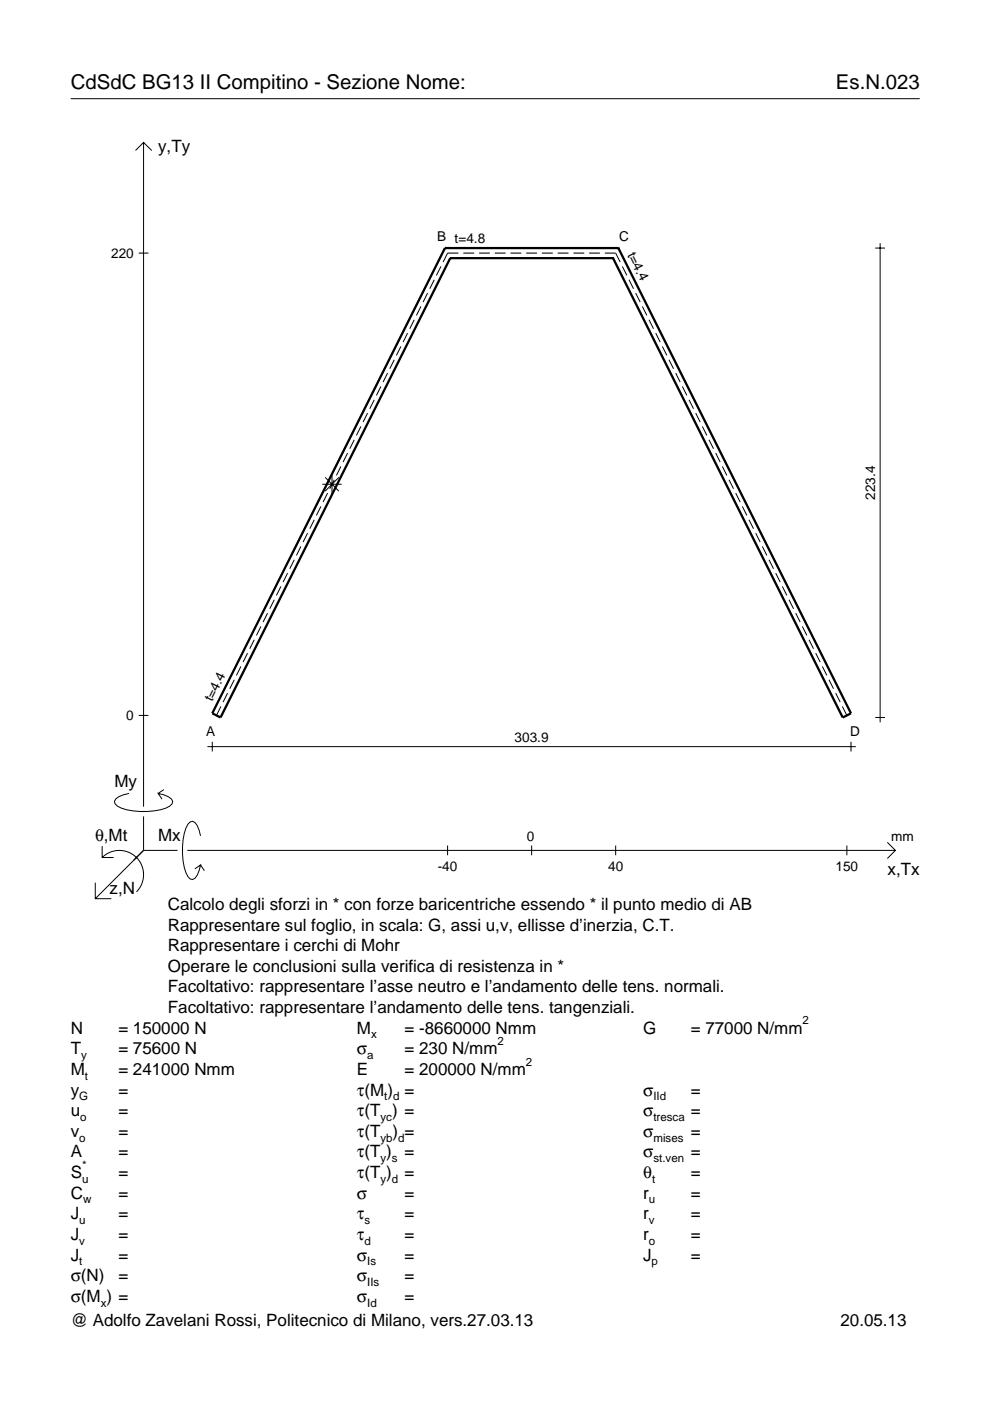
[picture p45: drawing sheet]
<svg xmlns="http://www.w3.org/2000/svg" width="210mm" height="297mm" viewBox="0 0 210 297" stroke-linecap="round" stroke-linejoin="round" font-family="sans-serif">
<defs><g id="words">
<g font-size="4.3">
<text x="15" y="18.9">CdSdC BG13 II Compitino - Sezione Nome:</text>
<text x="177.2" y="18.9">Es.N.023</text>
</g>
<g font-size="3.6">
<text x="33.5" y="32.3">y,Ty</text>
<text x="24.3" y="166.9">My</text>
<text x="20.1" y="178.2">θ,Mt</text>
<text x="33.5" y="178.2">Mx</text>
<text x="188.2" y="185.5">x,Tx</text>
<text x="23.2" y="189.6">z,N</text>
<text x="35.6" y="192.9">Calcolo degli sforzi in * con forze baricentriche essendo * il punto medio di AB</text>
<text x="35.6" y="197.3">Rappresentare sul foglio, in scala: G, assi u,v, ellisse d’inerzia, C.T.</text>
<text x="35.6" y="201.7">Rappresentare i cerchi di Mohr</text>
<text x="35.6" y="206">Operare le conclusioni sulla verifica di resistenza in *</text>
<text x="35.6" y="210.4">Facoltativo: rappresentare l’asse neutro e l’andamento delle tens. normali.</text>
<text x="35.6" y="214.8">Facoltativo: rappresentare l’andamento delle tens. tangenziali.</text>
<text x="15" y="219.2">N</text>
<text x="25.1" y="219.2">= 150000 N</text>
<text x="75.7" y="219.2">M</text>
<text x="85.8" y="219.2">= -8660000 Nmm</text>
<text x="136.4" y="219.2">G</text>
<text x="146.5" y="219.2">= 77000 N/mm</text>
<text x="15" y="227.9">M</text>
<text x="15" y="223.5">T</text>
<text x="25.1" y="227.9">= 241000 Nmm</text>
<text x="25.1" y="223.5">= 75600 N</text>
<text x="75.7" y="223.5">σ</text>
<text x="75.7" y="227.9">E</text>
<text x="85.8" y="223.5">= 230 N/mm</text>
<text x="85.8" y="227.9">= 200000 N/mm</text>
<text x="15" y="232.3">y</text>
<text x="25.1" y="232.3">=</text>
<text x="75.7" y="232.3">τ(M ) =</text>
<text x="136.4" y="232.3">σ</text>
<text x="146.5" y="232.3">=</text>
<text x="15" y="236.7">u</text>
<text x="25.1" y="236.7">=</text>
<text x="75.7" y="236.7">τ(T ) =</text>
<text x="136.4" y="236.7">σ</text>
<text x="146.5" y="236.7">=</text>
<text x="15" y="245.4">A</text>
<text x="15" y="241">v</text>
<text x="25.1" y="241">=</text>
<text x="25.1" y="245.4">=</text>
<text x="75.7" y="245.4">τ(T )</text>
<text x="75.7" y="241">τ(T</text>
<text x="83.3" y="241">) =</text>
<text x="85.8" y="245.4">=</text>
<text x="136.4" y="241">σ</text>
<text x="136.4" y="245.4">σ</text>
<text x="146.5" y="241">=</text>
<text x="146.5" y="245.4">=</text>
<text x="15" y="249.8">S</text>
<text x="25.1" y="249.8">=</text>
<text x="75.7" y="249.8">τ(T )</text>
<text x="85.8" y="249.8">=</text>
<text x="136.4" y="249.8">θ</text>
<text x="146.5" y="249.8">=</text>
<text x="15" y="254.2">C</text>
<text x="25.1" y="254.2">=</text>
<text x="75.7" y="254.2">σ</text>
<text x="85.8" y="254.2">=</text>
<text x="136.4" y="254.2">r</text>
<text x="146.5" y="254.2">=</text>
<text x="15" y="262.9">J</text>
<text x="15" y="258.5">J</text>
<text x="25.1" y="262.9">=</text>
<text x="25.1" y="258.5">=</text>
<text x="75.7" y="258.5">τ</text>
<text x="75.7" y="262.9">τ</text>
<text x="85.8" y="258.5">=</text>
<text x="85.8" y="262.9">=</text>
<text x="136.4" y="262.9">r</text>
<text x="136.4" y="258.5">r</text>
<text x="146.5" y="262.9">=</text>
<text x="146.5" y="258.5">=</text>
<text x="15" y="267.3">J</text>
<text x="25.1" y="267.3">=</text>
<text x="75.7" y="267.3">σ</text>
<text x="85.8" y="267.3">=</text>
<text x="136.4" y="267.3">J</text>
<text x="146.5" y="267.3">=</text>
<text x="15" y="271.7">σ(N)</text>
<text x="25.1" y="271.7">=</text>
<text x="75.7" y="271.7">σ</text>
<text x="85.8" y="271.7">=</text>
<text x="15" y="276">σ(M ) =</text>
<text x="15" y="281.2">@ Adolfo Zavelani Rossi, Politecnico di Milano, vers.27.03.13</text>
<text x="75.7" y="276">σ</text>
<text x="85.8" y="276">=</text>
<text x="178.2" y="281.2">20.05.13</text>
</g>
<g font-size="2.9">
<text x="92.7" y="51">B t=4.8</text>
<text x="131.3" y="51">C</text>
<text x="132.9" y="54" transform="rotate(63 132.9 54)">t=4.4</text>
<text x="23.6" y="54.7">220</text>
<text x="185.6" y="106" transform="rotate(-90 185.6 106)">223.4</text>
<text x="45" y="148.9" transform="rotate(-63 45 148.9)">t=4.4</text>
<text x="26.8" y="152.7">0</text>
<text x="43.7" y="156">A</text>
<text x="109.1" y="157.3">303.9</text>
<text x="180.2" y="156">D</text>
<text x="111.7" y="178.2">0</text>
<text x="189" y="178.2">mm</text>
<text x="92.8" y="184.7">-40</text>
<text x="128.9" y="184.7">40</text>
<text x="177.2" y="184.7">150</text>
</g>
<g font-size="2.4">
<text x="78.7" y="220.2">x</text>
<text x="105.5" y="221.5">2</text>
<text x="170.2" y="217.2">2</text>
<text x="17.2" y="224.5">y</text>
<text x="77.9" y="224.5">a</text>
<text x="111.5" y="225.9">2</text>
<text x="16.8" y="233.3">G</text>
<text x="18" y="228.9">t</text>
<text x="81.5" y="233.3">t d</text>
<text x="138.5" y="233.3">IId</text>
<text x="17" y="237.7">o</text>
<text x="80.7" y="237.7">yc</text>
<text x="138.5" y="237.7">tresca</text>
<text x="16.8" y="242">o</text>
<text x="80.7" y="242">yb d</text>
<text x="138.5" y="242">mises</text>
<text x="17.4" y="250.8">u</text>
<text x="17.4" y="247.8">*</text>
<text x="80.7" y="246.4">y s</text>
<text x="80.7" y="250.8">y d</text>
<text x="138.2" y="250.8">t</text>
<text x="138.5" y="246.4">st.ven</text>
<text x="17.6" y="255.2">w</text>
<text x="137.6" y="255.2">u</text>
<text x="16.8" y="263.9">v</text>
<text x="16.8" y="259.5">u</text>
<text x="77.3" y="259.5">s</text>
<text x="77.3" y="263.9">d</text>
<text x="137.6" y="263.9">o</text>
<text x="137.6" y="259.5">v</text>
<text x="16.8" y="268.3">t</text>
<text x="77.9" y="268.3">Is</text>
<text x="138.2" y="268.3">p</text>
<text x="77.9" y="272.7">IIs</text>
<text x="21.4" y="277">x</text>
<text x="77.9" y="277">Id</text>
</g>
</g></defs>
<g fill="none" stroke="#000" stroke-width=".21">
<path d="M15 20.9h180M28.7 31.9l1.7-1.7 1.8 1.7M30.4 30.2v140.8M29.4 53.7h2.1M92.1 59.3l-1 1.9M93.5 56.5l-1 1.9M97.2 53.7h-2.3l-1 1.9M98.2 53.7h2.3M101.6 53.7h2.3M104.9 53.7h2.3M108.2 53.7h2.3M111.6 53.7h2.3"/>
<path d="M114.9 53.7h2.3M118.2 53.7h2.3M121.6 53.7h2.3M124.9 53.7h2.3M128.2 53.7h2.3l1 1.9M132 56.5l.9 1.9M133.4 59.3l.9 1.9M185.6 52.6h2M186.6 51.6v101.6M82.2 79.1l-1 1.9M83.6 76.3l-1 1.9M85 73.5l-1 1.9"/>
<path d="M86.4 70.6l-.9 1.9M87.8 67.8l-.9 1.9M89.2 65l-.9 1.9M90.7 62.1l-1 2M134.8 62.1l.9 2M136.2 65l.9 1.9M137.6 67.8l1 1.9M139 70.6l1 1.9M140.4 73.5l1 1.9M141.8 76.3l1 1.9M143.3 79.1l.9 1.9M72.3 98.9l-1 1.9"/>
<path d="M73.7 96.1l-1 1.9M75.1 93.2l-.9 1.9M76.5 90.4l-.9 1.9M77.9 87.6l-.9 1.9M79.3 84.8l-.9 1.9M80.8 81.9l-1 1.9M144.7 81.9l.9 1.9M146.1 84.8l.9 1.9M147.5 87.6l1 1.9M148.9 90.4l1 1.9M150.3 93.2l1 1.9M151.7 96.1l1 1.9"/>
<path d="M153.2 98.9l.9 1.9M62.4 118.7l-1 1.9M63.8 115.9l-1 1.9M65.2 113l-.9 1.9M66.6 110.2l-.9 1.9M68 107.4l-.9 1.9M68.3 102.7h4.1M68.9 101.2l2.9 2.9M69.5 104.5l-1 2M70.4 100.6v4.1M70.9 101.7l-1 1.9M71.8 101.2l-2.9 2.9"/>
<path d="M154.6 101.7l.9 1.9M156 104.5l.9 2M157.4 107.4l.9 1.9M158.8 110.2l1 1.9M160.2 113l1 1.9M161.6 115.9l1 1.9M163 118.7l1 1.9M52.5 138.5l-1 1.9M53.9 135.6l-1 2M55.3 132.8l-.9 1.9M56.7 130l-.9 1.9M58.1 127.2l-.9 1.9"/>
<path d="M59.6 124.3l-1 1.9M61 121.5l-1 1.9M164.5 121.5l.9 1.9M165.9 124.3l.9 1.9M167.3 127.2l.9 1.9M168.7 130l1 1.9M170.1 132.8l1 1.9M171.5 135.6l1 2M172.9 138.5l1 1.9M29.4 151.7h2.1M44 158.3h137.5M45 157.3v2"/>
<path d="M46.8 149.8l-.9 1.9M48.2 147l-.9 1.9M49.7 144.1l-1 1.9M51.1 141.3l-1 1.9M174.4 141.3l.9 1.9M175.8 144.1l.9 1.9M177.2 147l.9 1.9M178.6 149.8l1 1.9M180.4 157.3v2M185.6 152.1h2M21.7 179.4v2.4h2.4M27.3 168.2a3.6 3.6 0 0 0-3 1.7l.1 .5a5.6 5.6 0 0 0 3.8 1.5 13.4 13.4 0 0 0 7.8-1l.5-.5 .1-.5a3.6 3.6 0 0 0-3.1-1.7l.8 1.2"/>
<path d="M30.4 173.1v7.2M34.7 167.4l-1.2 .8M42.5 177.2a3.6 3.6 0 0 0-1.7-3.1l-.5 .2a5.7 5.7 0 0 0-1.5 3.7 13.3 13.3 0 0 0 1 7.9l.5 .5 .5 .1a3.6 3.6 0 0 0 1.7-3.1l-1.2 .8M94.9 179.3v2M112.7 179.3v2M130.5 179.3v2M179.6 179.3v2M188.1 178.6l1.7 1.7-1.7 1.7M20.2 187.2v3.3h3.4M21.7 181.8a5.1 5.1 0 0 1 7.2 0 5.1 5.1 0 0 1 0 7.3M30.4 180.3l-10.2 10.2M30.4 180.3h7.2"/>
<path d="M39.7 180.3h150.1M42.5 183.4l.8 1.2"/>
</g>
<path d="M94.3 52.6h.1M94.3 52.6l-49.3 98.6 1.8 .9 48.7-97.4M94.3 52.6h36.8M95.5 54.7h.1M95.5 54.7h34.5M130 54.7h.1M131.1 52.6h.1M131.1 52.6l49.3 98.6-1.7 .9-48.7-97.4" fill="none" stroke="#000" stroke-width=".48"/>
<use href="#words"/>
</svg>
